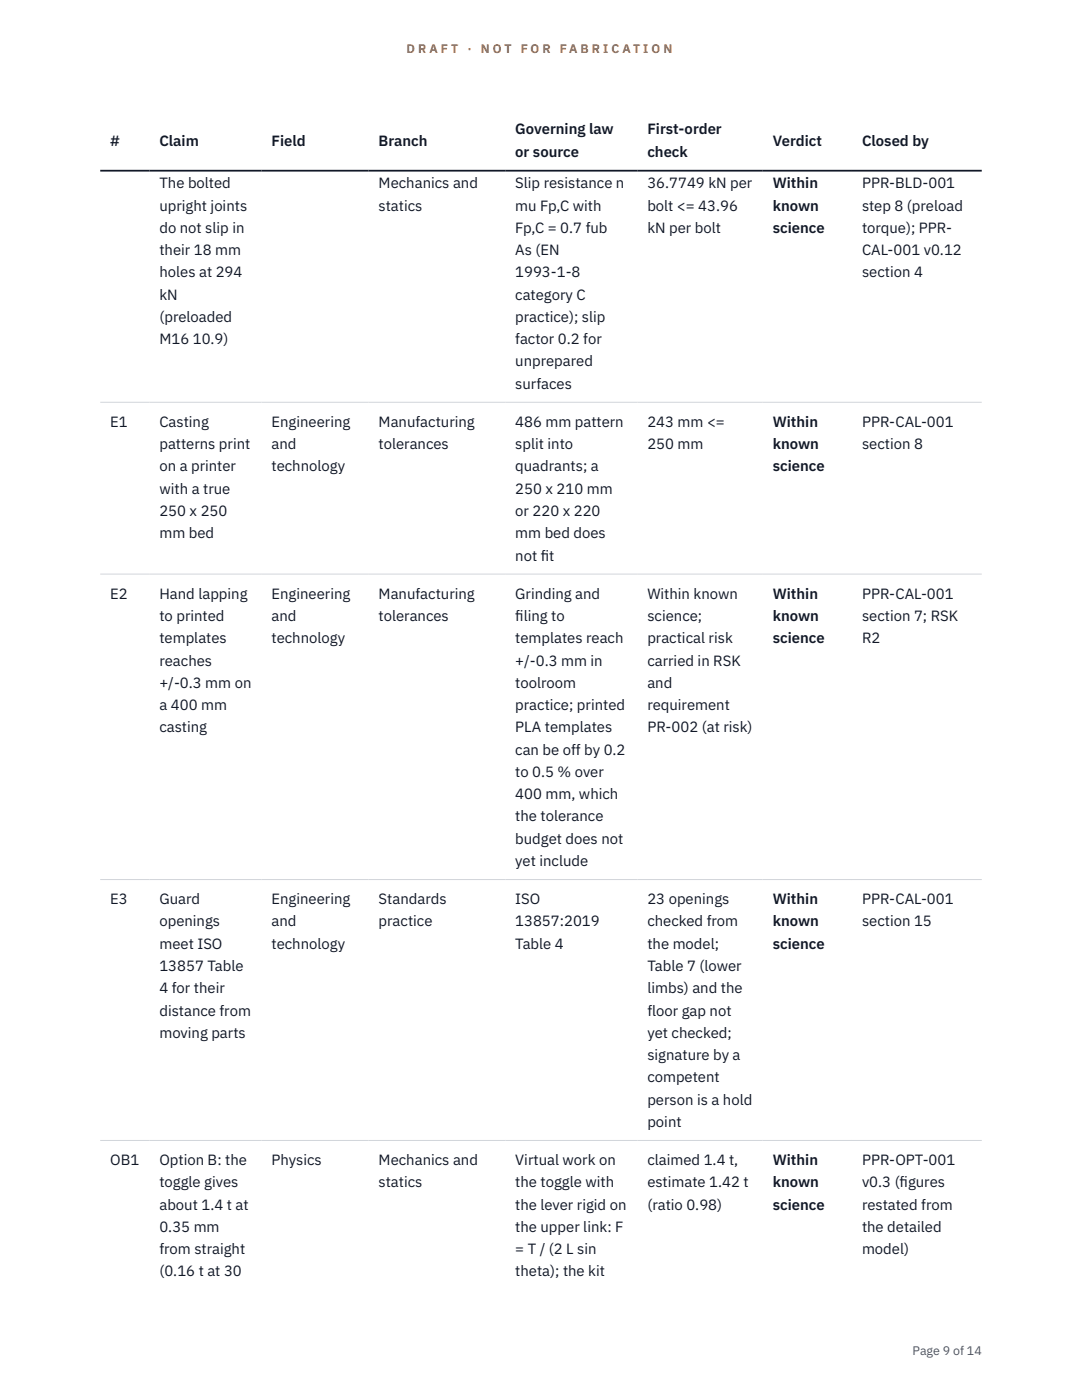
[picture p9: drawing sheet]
<svg xmlns="http://www.w3.org/2000/svg" width="216mm" height="279mm" viewBox="0 0 216 279" stroke-linecap="round" stroke-linejoin="round" font-family="sans-serif">
<defs><g id="words">
<g font-size="3" fill="#111827">
<text x="22" y="29.1">#</text>
<text x="31.8" y="29.1">Claim</text>
<text x="54.2" y="29.1">Field</text>
<text x="75.6" y="29.1">Branch</text>
<text x="102.8" y="26.8">Governing law</text>
<text x="129.2" y="26.8">First-order</text>
<text x="154.2" y="29.1">Verdict</text>
<text x="172" y="29.1">Closed by</text>
<text x="102.8" y="31.3">or source</text>
<text x="129.2" y="31.3">check</text>
<text x="31.8" y="37.6">The bolted</text>
<text x="75.6" y="37.6">Mechanics and</text>
<text x="102.8" y="37.6">Slip resistance n</text>
<text x="129.2" y="37.6">36.7749 kN per</text>
<text x="154.2" y="37.6">Within</text>
<text x="172" y="37.6">PPR-BLD-001</text>
<text x="31.8" y="42">upright joints</text>
<text x="31.8" y="46.5">do not slip in</text>
<text x="75.6" y="42">statics</text>
<text x="102.8" y="42">mu Fp,C with</text>
<text x="102.8" y="46.5">Fp,C = 0.7 fub</text>
<text x="129.2" y="42">bolt &lt;= 43.96</text>
<text x="129.2" y="46.5">kN per bolt</text>
<text x="154.2" y="42">known</text>
<text x="154.2" y="46.5">science</text>
<text x="172" y="42">step 8 (preload</text>
<text x="172" y="46.5">torque); PPR-</text>
<text x="31.8" y="50.9">their 18 mm</text>
<text x="102.8" y="50.9">As (EN</text>
<text x="172" y="50.9">CAL-001 v0.12</text>
<text x="31.8" y="55.4">holes at 294</text>
<text x="31.8" y="59.8">kN</text>
<text x="102.8" y="55.4">1993-1-8</text>
<text x="102.8" y="59.8">category C</text>
<text x="172" y="55.4">section 4</text>
<text x="31.8" y="64.2">(preloaded</text>
<text x="102.8" y="64.2">practice); slip</text>
<text x="31.8" y="68.7">M16 10.9)</text>
<text x="102.8" y="68.7">factor 0.2 for</text>
<text x="102.8" y="73.1">unprepared</text>
<text x="102.8" y="77.6">surfaces</text>
<text x="22" y="85.2">E1</text>
<text x="31.8" y="85.2">Casting</text>
<text x="31.8" y="89.6">patterns print</text>
<text x="54.2" y="85.2">Engineering</text>
<text x="54.2" y="89.6">and</text>
<text x="75.6" y="85.2">Manufacturing</text>
<text x="75.6" y="89.6">tolerances</text>
<text x="102.8" y="85.2">486 mm pattern</text>
<text x="102.8" y="89.6">split into</text>
<text x="129.2" y="85.2">243 mm &lt;=</text>
<text x="129.2" y="89.6">250 mm</text>
<text x="154.2" y="85.2">Within</text>
<text x="154.2" y="89.6">known</text>
<text x="172" y="85.2">PPR-CAL-001</text>
<text x="172" y="89.6">section 8</text>
<text x="31.8" y="94.1">on a printer</text>
<text x="54.2" y="94.1">technology</text>
<text x="102.8" y="94.1">quadrants; a</text>
<text x="154.2" y="94.1">science</text>
<text x="31.8" y="98.5">with a true</text>
<text x="102.8" y="98.5">250 x 210 mm</text>
<text x="31.8" y="103">250 x 250</text>
<text x="31.8" y="107.4">mm bed</text>
<text x="102.8" y="103">or 220 x 220</text>
<text x="102.8" y="107.4">mm bed does</text>
<text x="102.8" y="111.9">not f</text>
<text x="107.9" y="111.9">it</text>
<text x="22" y="119.5">E2</text>
<text x="31.8" y="119.5">Hand lapping</text>
<text x="54.2" y="119.5">Engineering</text>
<text x="75.6" y="119.5">Manufacturing</text>
<text x="102.8" y="119.5">Grinding and</text>
<text x="129.2" y="119.5">Within known</text>
<text x="154.2" y="119.5">Within</text>
<text x="172" y="119.5">PPR-CAL-001</text>
<text x="31.8" y="123.9">to printed</text>
<text x="54.2" y="123.9">and</text>
<text x="75.6" y="123.9">tolerances</text>
<text x="102.8" y="123.9">f</text>
<text x="102.8" y="123.9">iling to</text>
<text x="129.2" y="123.9">science;</text>
<text x="154.2" y="123.9">known</text>
<text x="172" y="123.9">section 7; RSK</text>
<text x="31.8" y="128.4">templates</text>
<text x="54.2" y="128.4">technology</text>
<text x="102.8" y="128.4">templates reach</text>
<text x="129.2" y="128.4">practical risk</text>
<text x="154.2" y="128.4">science</text>
<text x="172" y="128.4">R2</text>
<text x="31.8" y="132.8">reaches</text>
<text x="31.8" y="137.3">+/-0.3 mm on</text>
<text x="102.8" y="132.8">+/-0.3 mm in</text>
<text x="102.8" y="137.3">toolroom</text>
<text x="129.2" y="132.8">carried in RSK</text>
<text x="129.2" y="137.3">and</text>
<text x="31.8" y="141.7">a 400 mm</text>
<text x="102.8" y="141.7">practice; printed</text>
<text x="129.2" y="141.7">requirement</text>
<text x="31.8" y="146.2">casting</text>
<text x="102.8" y="146.2">PLA templates</text>
<text x="129.2" y="146.2">PR-002 (at risk)</text>
<text x="102.8" y="150.6">can be off by 0.2</text>
<text x="102.8" y="155.1">to 0.5 % over</text>
<text x="102.8" y="159.5">400 mm, which</text>
<text x="102.8" y="163.9">the tolerance</text>
<text x="102.8" y="168.4">budget does not</text>
<text x="102.8" y="172.8">yet include</text>
<text x="22" y="180.5">E3</text>
<text x="31.8" y="180.5">Guard</text>
<text x="31.8" y="184.9">openings</text>
<text x="54.2" y="180.5">Engineering</text>
<text x="54.2" y="184.9">and</text>
<text x="75.6" y="180.5">Standards</text>
<text x="75.6" y="184.9">practice</text>
<text x="102.8" y="180.5">ISO</text>
<text x="102.8" y="184.9">13857:2019</text>
<text x="129.2" y="180.5">23 openings</text>
<text x="129.2" y="184.9">checked from</text>
<text x="154.2" y="180.5">Within</text>
<text x="154.2" y="184.9">known</text>
<text x="172" y="180.5">PPR-CAL-001</text>
<text x="172" y="184.9">section 15</text>
<text x="31.8" y="189.3">meet ISO</text>
<text x="54.2" y="189.3">technology</text>
<text x="102.8" y="189.3">Table 4</text>
<text x="129.2" y="189.3">the model;</text>
<text x="154.2" y="189.3">science</text>
<text x="31.8" y="193.8">13857 Table</text>
<text x="129.2" y="193.8">Table 7 (lower</text>
<text x="31.8" y="198.2">4 for their</text>
<text x="31.8" y="202.7">distance from</text>
<text x="129.2" y="198.2">limbs) and the</text>
<text x="129.2" y="202.7">floor gap not</text>
<text x="31.8" y="207.1">moving parts</text>
<text x="129.2" y="207.1">yet checked;</text>
<text x="129.2" y="211.6">signature by a</text>
<text x="129.2" y="216">competent</text>
<text x="129.2" y="220.5">person is a hold</text>
<text x="129.2" y="224.9">point</text>
<text x="22" y="232.5">OB1</text>
<text x="31.8" y="232.5">Option B: the</text>
<text x="54.2" y="232.5">Physics</text>
<text x="75.6" y="232.5">Mechanics and</text>
<text x="102.8" y="232.5">Virtual work on</text>
<text x="129.2" y="232.5">claimed 1.4 t,</text>
<text x="154.2" y="232.5">Within</text>
<text x="172" y="232.5">PPR-OPT-001</text>
<text x="31.8" y="237">toggle gives</text>
<text x="75.6" y="237">statics</text>
<text x="102.8" y="237">the toggle with</text>
<text x="129.2" y="237">estimate 1.42 t</text>
<text x="154.2" y="237">known</text>
<text x="172" y="237">v0.3 (f</text>
<text x="179.5" y="237">igures</text>
<text x="31.8" y="241.4">about 1.4 t at</text>
<text x="31.8" y="245.9">0.35 mm</text>
<text x="102.8" y="241.4">the lever rigid on</text>
<text x="102.8" y="245.9">the upper link: F</text>
<text x="129.2" y="241.4">(ratio 0.98)</text>
<text x="154.2" y="241.4">science</text>
<text x="172" y="241.4">restated from</text>
<text x="172" y="245.9">the detailed</text>
<text x="31.8" y="250.3">from straight</text>
<text x="102.8" y="250.3">= T / (2 L sin</text>
<text x="172" y="250.3">model)</text>
<text x="31.8" y="254.8">(0.16 t at 30</text>
<text x="102.8" y="254.8">theta); the kit</text>
</g>
<g font-size="2.5" fill="#b45309">
<text x="81.1" y="10.5">D R A F T</text>
<text x="93.3" y="10.5">·</text>
<text x="95.9" y="10.5">N O T</text>
<text x="103.9" y="10.5">F O R</text>
<text x="111.7" y="10.5">F A B R I C A T I O N</text>
</g>
<text font-size="2.5" fill="#4b5563" x="182.1" y="270.3">Page 9 of 14</text>
</g></defs>
<path d="M20 80.3h175.9M20 114.6h175.9M20 175.5h175.9M20 227.6h175.9" fill="none" stroke="#d1d5db" stroke-width=".2"/>
<path d="M20 34.1h175.9" fill="none" stroke="#111827" stroke-width=".35"/>
<use href="#words"/>
</svg>
